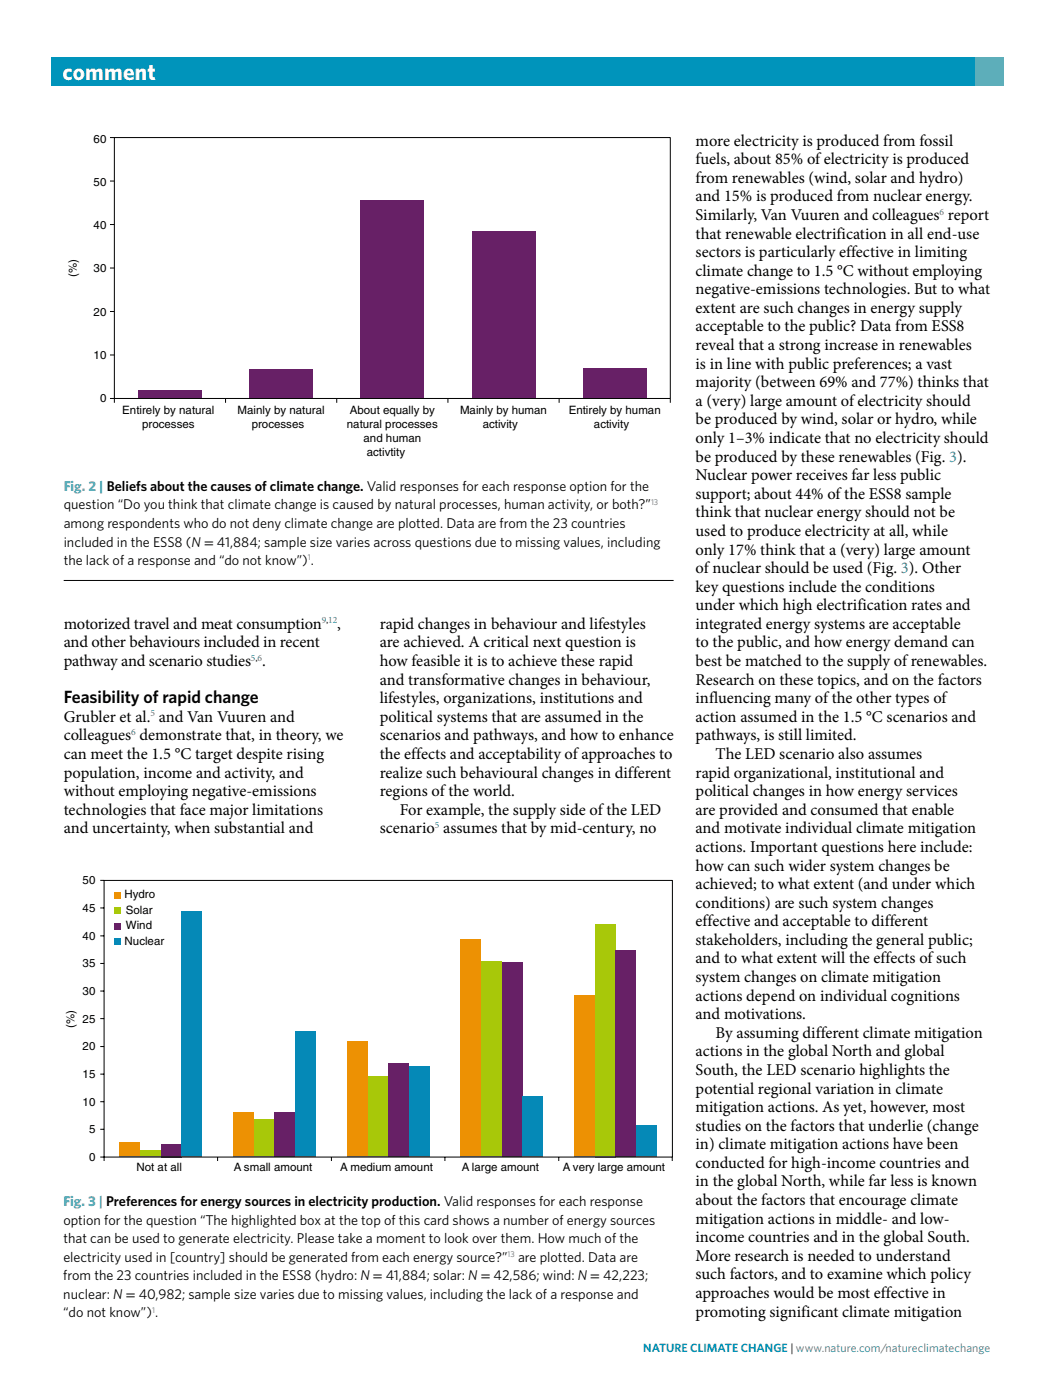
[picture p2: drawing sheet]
<svg xmlns="http://www.w3.org/2000/svg" width="210mm" height="279mm" viewBox="0 0 210 279" stroke-linecap="round" stroke-linejoin="round" font-family="sans-serif">
<defs><g id="words">
<text font-size="4.6" fill="#fff" x="12.5" y="15.9">comment</text>
<text font-size="3.5" x="12.7" y="140.1">Feasibility of rapid change</text>
<g font-size="3.3">
<text x="138.6" y="29">more electricity is produced from fossil</text>
<text x="138.6" y="32.7">fuels, about 85% of electricity is produced</text>
<text x="138.6" y="36.4">from renewables (wind, solar and hydro)</text>
<text x="138.6" y="40.1">and 15% is produced from nuclear energy.</text>
<text x="138.6" y="47.5">that renewable electrification in all end-use</text>
<text x="138.6" y="43.8">Similarly, Van Vuuren and colleagues report</text>
<text x="138.6" y="51.2">sectors is particularly effective in limiting</text>
<text x="138.6" y="54.9">climate change to 1.5 °C without employing</text>
<text x="138.6" y="58.6">negative-emissions technologies. But to what</text>
<text x="138.6" y="62.4">extent are such changes in energy supply</text>
<text x="138.6" y="66.1">acceptable to the public? Data from ESS8</text>
<text x="138.6" y="69.8">reveal that a strong increase in renewables</text>
<text x="138.6" y="73.5">is in line with public preferences; a vast</text>
<text x="138.6" y="77.2">majority (between 69% and 77%) thinks that</text>
<text x="138.6" y="80.9">a (very) large amount of electricity should</text>
<text x="138.6" y="84.6">be produced by wind, solar or hydro, while</text>
<text x="138.6" y="88.3">only 1–3% indicate that no electricity should</text>
<text x="138.6" y="92">be produced by these renewables (Fig. 3).</text>
<text x="138.6" y="95.7">Nuclear power receives far less public</text>
<text x="138.6" y="99.4">support; about 44% of the ESS8 sample</text>
<text x="138.6" y="103.1">think that nuclear energy should not be</text>
<text x="138.6" y="106.8">used to produce electricity at all, while</text>
<text x="138.6" y="110.5">only 17% think that a (very) large amount</text>
<text x="138.6" y="114.2">of nuclear should be used (Fig. 3). Other</text>
<text x="138.6" y="117.9">key questions include the conditions</text>
<text x="12.7" y="125.3">motorized travel and meat consumption</text>
<text x="67.2" y="125.3">,</text>
<text x="75.6" y="125.3">rapid changes in behaviour and lifestyles</text>
<text x="138.6" y="121.6">under which high electrification rates and</text>
<text x="138.6" y="125.3">integrated energy systems are acceptable</text>
<text x="12.7" y="129">and other behaviours included in recent</text>
<text x="75.6" y="129">are achieved. A critical next question is</text>
<text x="138.6" y="129">to the public, and how energy demand can</text>
<text x="12.7" y="132.7">pathway and scenario studies .</text>
<text x="75.6" y="132.7">how feasible it is to achieve these rapid</text>
<text x="75.6" y="136.4">and transformative changes in behaviour,</text>
<text x="138.6" y="132.7">best be matched to the supply of renewables.</text>
<text x="138.6" y="136.4">Research on these topics, and on the factors</text>
<text x="12.7" y="143.8">Grubler et al. and Van Vuuren and</text>
<text x="75.6" y="140.1">lifestyles, organizations, institutions and</text>
<text x="75.6" y="143.8">political systems that are assumed in the</text>
<text x="138.6" y="140.1">influencing many of the other types of</text>
<text x="138.6" y="143.8">action assumed in the 1.5 °C scenarios and</text>
<text x="12.7" y="147.5">colleagues demonstrate that, in theory, we</text>
<text x="75.6" y="147.5">scenarios and pathways, and how to enhance</text>
<text x="138.6" y="147.5">pathways, is still limited.</text>
<text x="12.7" y="151.3">can meet the 1.5 °C target despite rising</text>
<text x="12.7" y="155">population, income and activity, and</text>
<text x="75.6" y="151.3">the effects and acceptability of approaches to</text>
<text x="75.6" y="155">realize such behavioural changes in different</text>
<text x="138.6" y="155">rapid organizational, institutional and</text>
<text x="142.6" y="151.3">The LED scenario also assumes</text>
<text x="12.7" y="158.7">without employing negative-emissions</text>
<text x="75.6" y="158.7">regions of the world.</text>
<text x="138.6" y="158.7">political changes in how energy services</text>
<text x="12.7" y="162.4">technologies that face major limitations</text>
<text x="12.7" y="166.1">and uncertainty, when substantial and</text>
<text x="75.6" y="166.1">scenario assumes that by mid-century, no</text>
<text x="79.6" y="162.4">For example, the supply side of the LED</text>
<text x="138.6" y="162.4">are provided and consumed that enable</text>
<text x="138.6" y="166.1">and motivate individual climate mitigation</text>
<text x="138.6" y="169.8">actions. Important questions here include:</text>
<text x="138.6" y="173.5">how can such wider system changes be</text>
<text x="138.6" y="177.2">achieved; to what extent (and under which</text>
<text x="138.6" y="180.9">conditions) are such system changes</text>
<text x="138.6" y="184.6">effective and acceptable to different</text>
<text x="138.6" y="188.3">stakeholders, including the general public;</text>
<text x="138.6" y="192">and to what extent will the effects of such</text>
<text x="138.6" y="195.7">system changes on climate mitigation</text>
<text x="138.6" y="199.4">actions depend on individual cognitions</text>
<text x="138.6" y="203.1">and motivations.</text>
<text x="142.6" y="206.8">By assuming different climate mitigation</text>
<text x="138.6" y="210.5">actions in the global North and global</text>
<text x="138.6" y="214.2">South, the LED scenario highlights the</text>
<text x="138.6" y="217.9">potential regional variation in climate</text>
<text x="138.6" y="221.6">mitigation actions. As yet, however, most</text>
<text x="138.6" y="225.3">studies on the factors that underlie (change</text>
<text x="138.6" y="229">in) climate mitigation actions have been</text>
<text x="138.6" y="232.7">conducted for high-income countries and</text>
<text x="138.6" y="236.4">in the global North, while far less is known</text>
<text x="138.6" y="240.2">about the factors that encourage climate</text>
<text x="138.6" y="243.9">mitigation actions in middle- and low-</text>
<text x="138.6" y="247.6">income countries and in the global South.</text>
<text x="138.6" y="251.3">More research is needed to understand</text>
<text x="138.6" y="255">such factors, and to examine which policy</text>
<text x="138.6" y="258.7">approaches would be most effective in</text>
<text x="138.6" y="262.4">promoting significant climate mitigation</text>
</g>
<g font-size="2.8" fill="#57bbb6">
<text x="12.7" y="97.8">Fig. 2 | Beliefs about the causes of climate change. Valid responses for each response option for the</text>
<text x="12.6" y="240.3">Fig. 3 | Preferences for energy sources in electricity production. Valid responses for each response</text>
</g>
<g font-size="2.8">
<text x="12.7" y="101.5">question “Do you think that climate change is caused by natural processes, human activity, or both?”</text>
<text x="12.7" y="105.2">among respondents who do not deny climate change are plotted. Data are from the 23 countries</text>
<text x="12.7" y="108.9">included in the ESS8 (N = 41,884; sample size varies across questions due to missing values, including</text>
<text x="12.7" y="112.6">the lack of a response and “do not know”) .</text>
<text x="12.6" y="244">option for the question “The highlighted box at the top of this card shows a number of energy sources</text>
<text x="12.6" y="247.7">that can be used to generate electricity. Please take a moment to look over them. How much of the</text>
<text x="12.6" y="251.4">electricity used in [country] should be generated from each energy source?”</text>
<text x="103.2" y="251.4">are plotted. Data are</text>
<text x="12.6" y="255.1">from the 23 countries included in the ESS8 (hydro: N = 41,884; solar: N = 42,586; wind: N = 42,223;</text>
<text x="12.6" y="258.8">nuclear: N = 40,982; sample size varies due to missing values, including the lack of a response and</text>
<text x="12.6" y="262.6">“do not know”) .</text>
</g>
<text font-size="2.4" fill="#0094bb" x="128.2" y="269.5">Nature Climate Change | www.nature.com/natureclimatechange</text>
<g font-size="2.3">
<text x="18.7" y="28.5">60</text>
<text x="18.7" y="37.1">50</text>
<text x="18.7" y="45.7">40</text>
<text x="15.3" y="55.2" transform="rotate(-90 15.3 55.2)">(%)</text>
<text x="18.7" y="54.3">30</text>
<text x="18.7" y="62.9">20</text>
<text x="18.7" y="71.5">10</text>
<text x="19.9" y="80.1">0</text>
<text x="24.4" y="82.5">Entirely by natural</text>
<text x="47.4" y="82.5">Mainly by natural</text>
<text x="69.7" y="82.5">About equally by</text>
<text x="91.7" y="82.5">Mainly by human</text>
<text x="113.3" y="82.5">Entirely by human</text>
<text x="28.3" y="85.3">processes</text>
<text x="50.2" y="85.3">processes</text>
<text x="69.1" y="85.3">natural processes</text>
<text x="72.4" y="88">and human</text>
<text x="96.2" y="85.3">activity</text>
<text x="118.3" y="85.3">activity</text>
<text x="73.1" y="90.8">activtity</text>
<text x="16.5" y="176.2">50</text>
<text x="24.8" y="179">Hydro</text>
<text x="16.5" y="181.7">45</text>
<text x="25.1" y="182.1">Solar</text>
<text x="25.1" y="185.2">Wind</text>
<text x="16.5" y="187.2">40</text>
<text x="24.8" y="188.3">Nuclear</text>
<text x="16.5" y="192.8">35</text>
<text x="16.5" y="203.8">25</text>
<text x="16.5" y="198.3">30</text>
<text x="14.8" y="204.8" transform="rotate(-90 14.8 204.8)">(%)</text>
<text x="16.5" y="209.3">20</text>
<text x="16.5" y="214.8">15</text>
<text x="16.5" y="220.3">10</text>
<text x="17.7" y="225.8">5</text>
<text x="17.7" y="231.3">0</text>
<text x="27.2" y="233.3">Not at all</text>
<text x="46.6" y="233.3">A small amount</text>
<text x="67.8" y="233.3">A medium amount</text>
<text x="92" y="233.3">A large amount</text>
<text x="112.1" y="233.3">A very large amount</text>
</g>
<g font-size="1.9" fill="#3b669d">
<text x="187.2" y="42.8">6</text>
<text x="64.1" y="124.2">9,12</text>
<text x="50" y="131.7">5,6</text>
<text x="30" y="142.8">5</text>
<text x="26.1" y="146.5">6</text>
<text x="86.6" y="165">5</text>
</g>
<g font-size="1.6" fill="#3b669d">
<text x="129.7" y="100.6">13</text>
<text x="61.3" y="111.7">1</text>
<text x="101.1" y="250.5">13</text>
<text x="30.3" y="261.6">1</text>
</g>
</g></defs>
<path d="M10.2 11.5h189.6v5.7h-189.6z" fill="#0094bb"/>
<path d="M194.2 11.5h5.7v5.7h-5.7z" fill="#57bbb6"/>
<path d="M10.2 11.5h189.7v5.7h-189.7z" fill="#0094bb"/>
<path d="M194.2 11.5h5.7v5.7h-5.7z" fill="#57bbb6"/>
<g fill="#672066">
<path d="M116.1 73.2h12.7v6.2h-12.7z"/>
<path d="M94 46.1h12.7v33.3h-12.7z"/>
<path d="M71.8 39.8h12.7v39.6h-12.7z"/>
<path d="M49.7 73.5h12.7v5.9h-12.7z"/>
<path d="M27.5 77.8h12.7v1.6h-12.7z"/>
</g>
<g fill="none" stroke="#000" stroke-width=".2">
<path d="M21.9 27.4h.9M21.9 36.1h.9M22.8 27.4h110.8v52h-110.8zM21.9 44.7h.9M21.9 53.4h.9M21.9 62.1h.9M21.9 70.7h.9M21.9 79.4h.9v.9M44.9 79.4v.9M67.1 79.4v.9M89.2 79.4v.9M111.4 79.4v.9"/>
<path d="M133.6 79.4v.9M12.7 115.7h121.5"/>
</g>
<path d="M114.4 198.4h4.2v32.2h-4.2z" fill="#ed9103"/>
<path d="M118.6 184.1h4.1v46.5h-4.1z" fill="#a8c809"/>
<path d="M122.7 189.4h4.1v41.2h-4.1z" fill="#672066"/>
<path d="M126.8 224.2h4.1v6.4h-4.1z" fill="#0589b7"/>
<path d="M91.8 187.3h4.1v43.3h-4.1z" fill="#ed9103"/>
<path d="M95.9 191.7h4.1v38.9h-4.1z" fill="#a8c809"/>
<path d="M100 191.9h4.1v38.7h-4.1z" fill="#672066"/>
<path d="M104.1 218.4h4.2v12.2h-4.2z" fill="#0589b7"/>
<path d="M69.1 207.5h4.2v23.1h-4.2z" fill="#ed9103"/>
<path d="M73.3 214.5h4.1v16.1h-4.1z" fill="#a8c809"/>
<path d="M77.4 212h4.1v18.6h-4.1z" fill="#672066"/>
<path d="M81.5 212.6h4.1v18h-4.1z" fill="#0589b7"/>
<path d="M46.5 221.8h4.1v8.8h-4.1z" fill="#ed9103"/>
<path d="M50.6 223.1h4.1v7.5h-4.1z" fill="#a8c809"/>
<path d="M54.7 221.6h4.1v9h-4.1z" fill="#672066"/>
<path d="M58.8 205.6h4.2v25h-4.2z" fill="#0589b7"/>
<path d="M23.8 227.6h4.2v3h-4.2z" fill="#ed9103"/>
<path d="M28 229.3h4.1v1.3h-4.1z" fill="#a8c809"/>
<path d="M32.1 228h4.1v2.6h-4.1z" fill="#672066"/>
<path d="M36.2 181.7h4.1v48.9h-4.1z" fill="#0589b7"/>
<g fill="none" stroke="#000" stroke-width=".2">
<path d="M20 175.4h.7M20 197.5h.7M20 192h.7M20 186.5h.7M20 180.9h.7M20 219.6h.7M20 214.1h.7M20 208.6h.7M20 203h.7M20 230.6h114v-55.1h-113.3v55.1M20 225.1h.7M20.7 230.6v.8"/>
<path d="M43.4 230.6v.8M66 230.6v.8M88.6 230.6v.8M111.3 230.6v.8M133.9 230.6v.8"/>
</g>
<path d="M22.7 177.7h1.3v1.3h-1.3z" fill-rule="evenodd" fill="#ed9103"/>
<path d="M22.7 180.8h1.3v1.3h-1.3z" fill-rule="evenodd" fill="#a8c809"/>
<path d="M22.7 183.9h1.3v1.3h-1.3z" fill-rule="evenodd" fill="#672066"/>
<path d="M22.7 187h1.3v1.3h-1.3z" fill-rule="evenodd" fill="#0589b7"/>
<use href="#words"/>
</svg>
